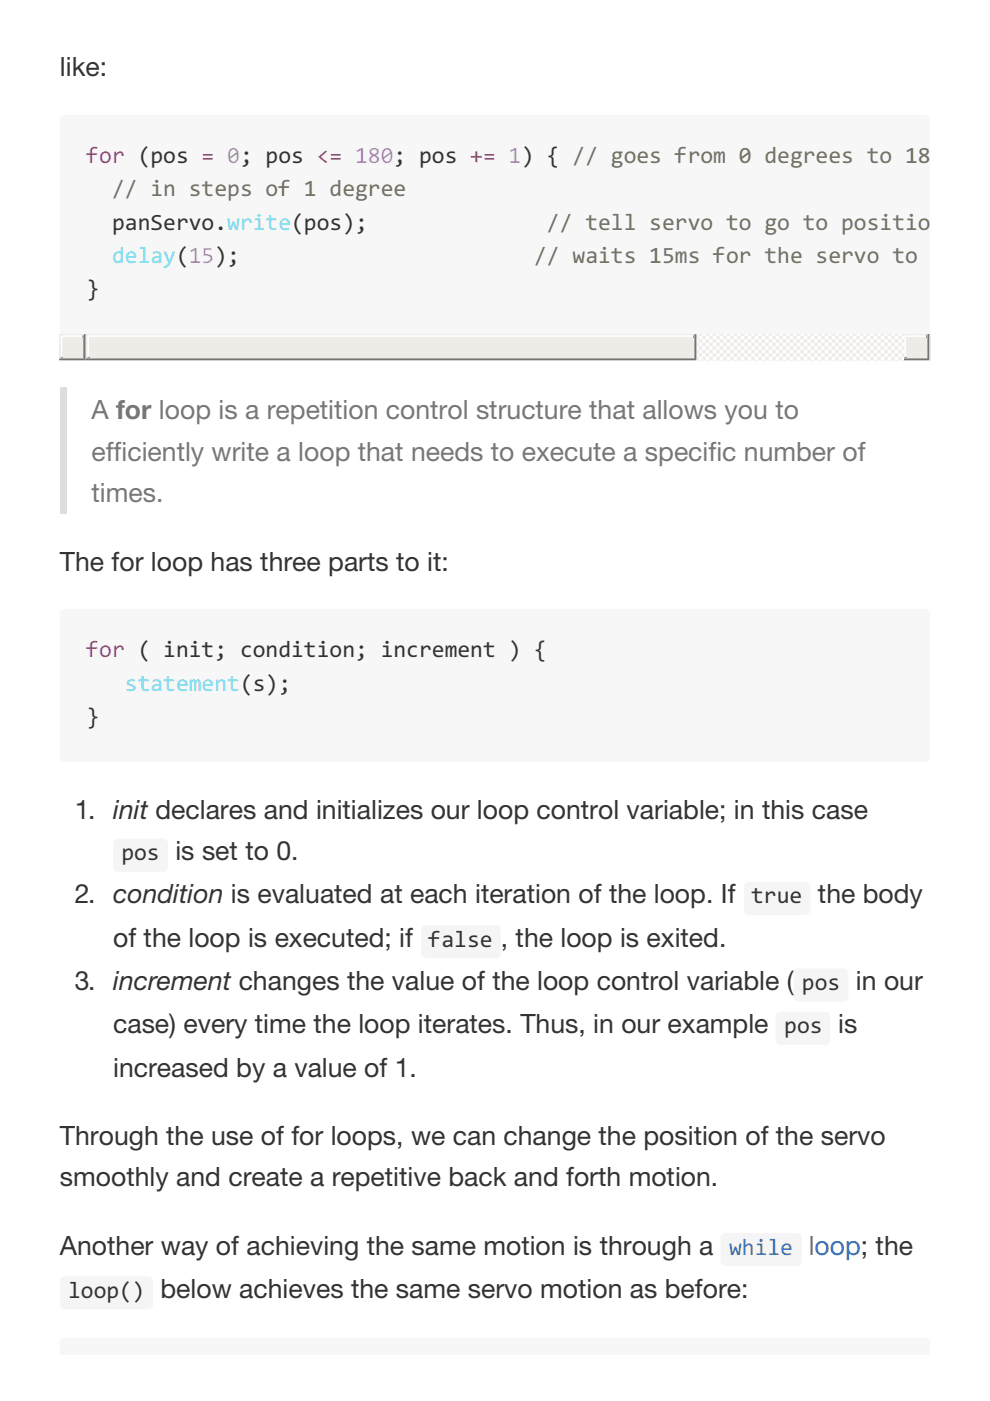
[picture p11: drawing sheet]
<svg xmlns="http://www.w3.org/2000/svg" width="210mm" height="297mm" viewBox="0 0 210 297" stroke-linecap="round" stroke-linejoin="round" font-family="sans-serif">
<defs><g id="words">
<g font-size="5.6" fill="#333">
<text x="12.7" y="16.1">like:</text>
<text x="12.7" y="121">The for loop has three parts to it:</text>
<text x="15.9" y="173.6">1. init declares and initializes our loop control variable; in this case</text>
<text x="37.2" y="182.4">is set to 0.</text>
<text x="15.9" y="191.6">2. condition is evaluated at each iteration of the loop. If</text>
<text x="173.4" y="191.6">the body</text>
<text x="24" y="200.7">of the loop is executed; if</text>
<text x="106.2" y="200.7">, the loop is exited.</text>
<text x="15.9" y="209.9">3. increment changes the value of the loop control variable (</text>
<text x="181.5" y="209.9">in our</text>
<text x="24" y="219.1">case) every time the loop iterates. Thus, in our example</text>
<text x="177.7" y="219.1">is</text>
<text x="24" y="228.2">increased by a value of 1.</text>
<text x="12.7" y="242.7">Through the use of for loops, we can change the position of the servo</text>
<text x="12.7" y="251.5">smoothly and create a repetitive back and forth motion.</text>
<text x="12.7" y="266">Another way of achieving the same motion is through a</text>
<text x="34" y="275.2">below achieves the same servo motion as before:</text>
</g>
<g font-size="5.6" fill="#777">
<text x="19.4" y="88.9">A for loop is a repetition control structure that allows you to</text>
<text x="19.4" y="97.7">efficiently write a loop that needs to execute a specific number of</text>
<text x="19.4" y="106.5">times.</text>
</g>
<text font-size="5.6" fill="#4078c0" x="171.5" y="266">loop; the</text>
<g font-size="4.9" fill="#f92672">
<text x="18.3" y="34.6">for (pos = 0; pos &lt;= 180; pos += 1) { // goes from 0 degrees to 18</text>
<text x="18.3" y="139.3">for ( init; condition; increment ) {</text>
</g>
<g font-size="4.9" fill="#75715e">
<text x="23.8" y="41.6">// in steps of 1 degree</text>
<text x="116" y="48.7">// tell servo to go to positio</text>
<text x="113.3" y="55.7">// waits 15ms for the servo to</text>
</g>
<g font-size="4.9" fill="#333">
<text x="23.8" y="48.7">panServo.write(pos);</text>
<text x="18.3" y="62.8">}</text>
<text x="18.3" y="153.5">}</text>
<text x="25.7" y="182.4">pos</text>
<text x="159.3" y="191.6">true</text>
<text x="90.9" y="200.7">false</text>
<text x="170" y="209.9">pos</text>
<text x="166.3" y="219.1">pos</text>
<text x="14.4" y="275.2">loop()</text>
</g>
<g font-size="4.9" fill="#66d9ef">
<text x="23.8" y="55.7">delay(15);</text>
<text x="26.5" y="146.4">statement(s);</text>
</g>
<text font-size="4.9" fill="#4078c0" x="154.6" y="266">while</text>
</g></defs>
<path d="M13.1 24.5l.7-.2h182.3a1.06 1.06 0 0 1 1.1 1.1v50.1a1.06 1.06 0 0 1-1.1 1.1h-182.3a1.06 1.06 0 0 1-1.1-1.1v-50.1z" fill-rule="evenodd" fill="#f7f7f7"/>
<path d="M12.7 70.9h184.5v5.7h-184.5z" fill="#efebe7"/>
<path d="M17.6 70.9h-4.9v4.9" fill="none" stroke="#efebe7" stroke-width=".35"/>
<path d="M18 70.9v5.3h-5.3" fill="none" stroke="#767472" stroke-width=".35"/>
<path d="M17.3 71.3h-4.2v4.2" fill="none" stroke="#fff" stroke-width=".35"/>
<path d="M17.6 71.3v4.5h-4.5" fill="none" stroke="#9f9d9a" stroke-width=".35"/>
<path d="M13.4 71.6h4.2v4.2h-4.2z" fill="#efebe7"/>
<path d="M196.5 70.9h-4.9v4.9" fill="none" stroke="#efebe7" stroke-width=".35"/>
<path d="M196.8 70.9v5.3h-5.2" fill="none" stroke="#767472" stroke-width=".35"/>
<path d="M196.1 71.3h-4.2v4.2" fill="none" stroke="#fff" stroke-width=".35"/>
<path d="M196.5 71.3v4.5h-4.6" fill="none" stroke="#9f9d9a" stroke-width=".35"/>
<path d="M192.3 71.6h4.2v4.2h-4.2z" fill="#efebe7"/>
<path d="M147.8 70.9h43.8v5.7h-43.8z" fill-rule="evenodd" fill="#efebe7"/>
<path d="M147.8 70.9h43.8v5.7h-43.8z" fill-rule="evenodd" fill="#fff"/>
<path d="M147.1 70.9h-128.8v4.9" fill="none" stroke="#efebe7" stroke-width=".35"/>
<path d="M147.5 70.9v5.3h-129.2" fill="none" stroke="#767472" stroke-width=".35"/>
<path d="M146.8 71.3h-128.1v4.2" fill="none" stroke="#fff" stroke-width=".35"/>
<path d="M147.1 71.3v4.5h-128.4" fill="none" stroke="#9f9d9a" stroke-width=".35"/>
<path d="M19 71.6h128.1v4.2h-128.1z" fill="#efebe7"/>
<path d="M12.7 82.2h1.4v26.8h-1.4z" fill="#ddd"/>
<g fill="#f7f7f7">
<path d="M12.9 129.5l.9-.4h182.3a1.06 1.06 0 0 1 1.1 1.1v30.3a1.06 1.06 0 0 1-1.1 1.1h-182.3a1.06 1.06 0 0 1-1.1-1.1v-30.3z" fill-rule="evenodd"/>
<path d="M12.9 284.1l.9-.5h182.3a1.06 1.06 0 0 1 1.1 1.1v2.5h-184.5v-2.5z" fill-rule="evenodd"/>
</g>
<use href="#words"/>
</svg>
